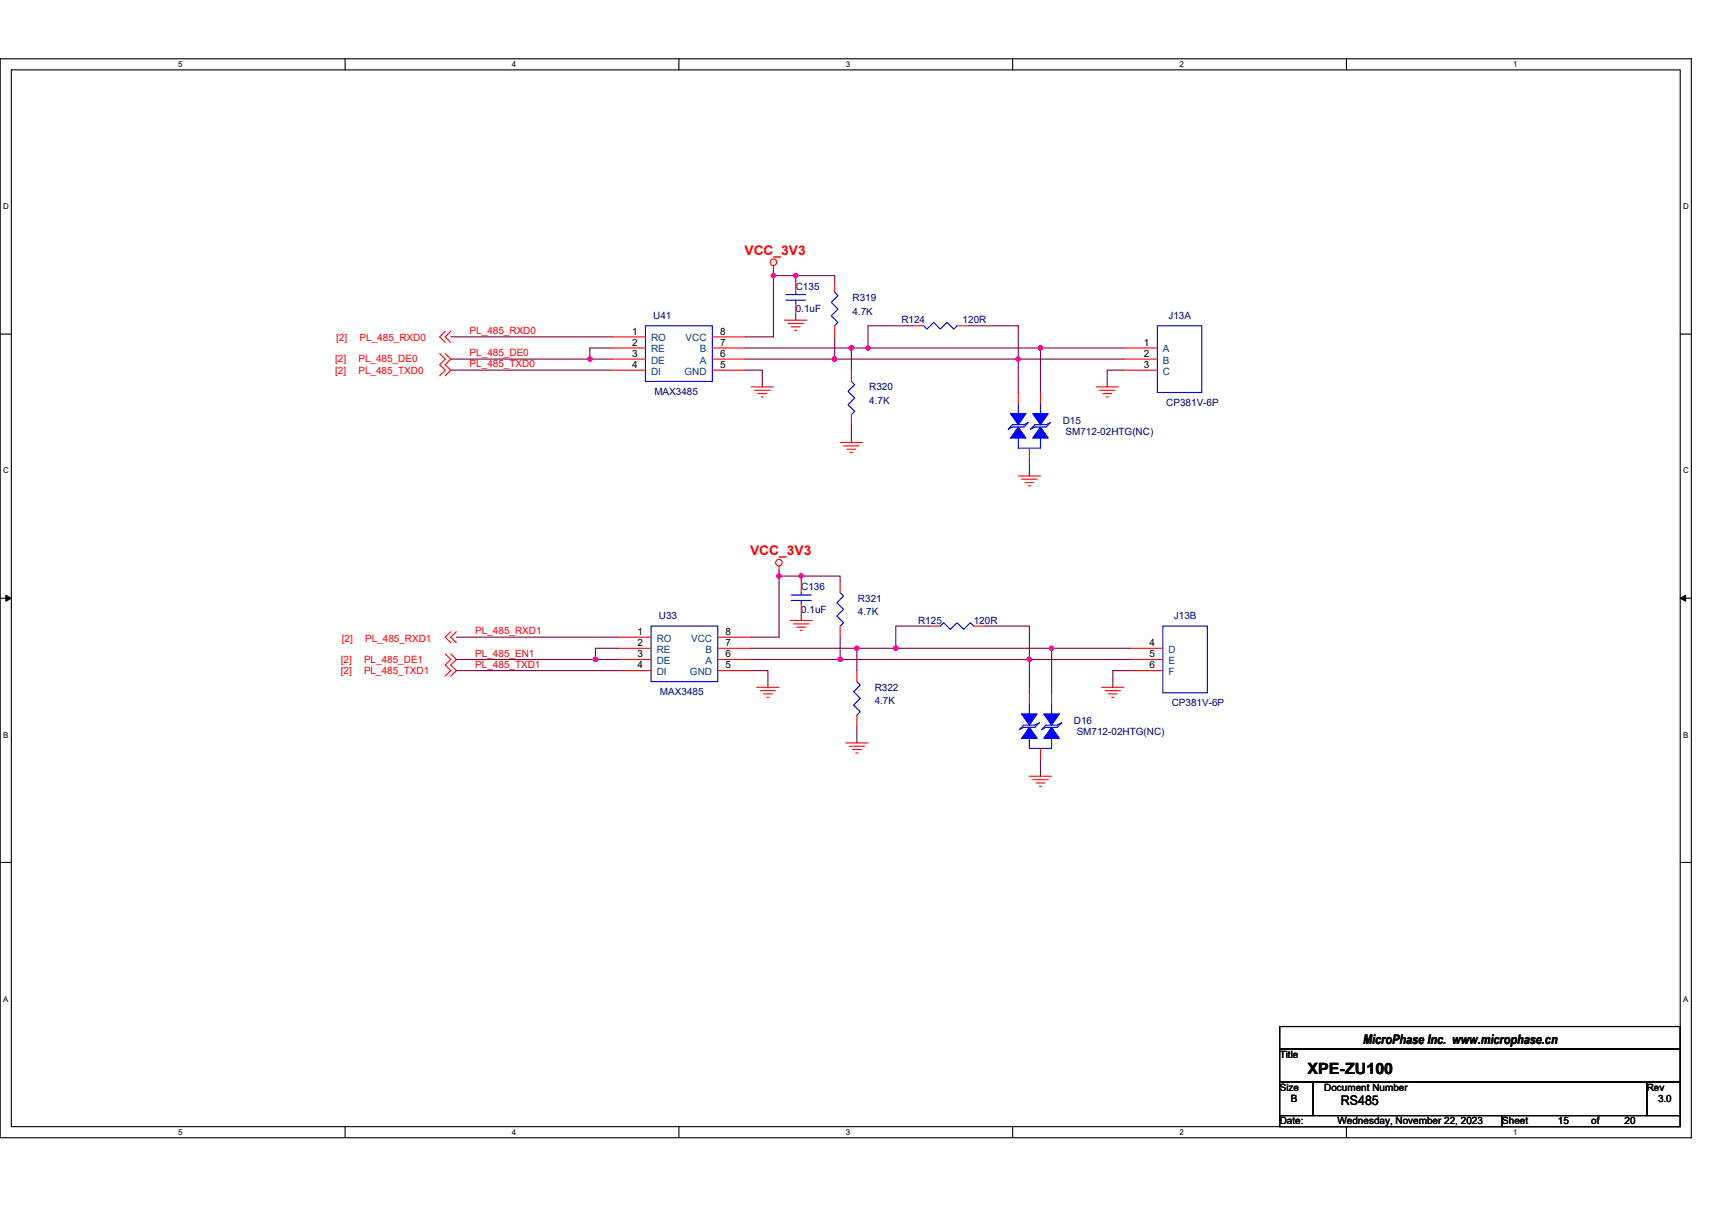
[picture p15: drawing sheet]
<svg xmlns="http://www.w3.org/2000/svg" width="297mm" height="210mm" viewBox="0 0 297 210" stroke-linecap="round" stroke-linejoin="round" font-family="sans-serif">
<defs><g id="words">
<text font-size="2.7" x="226.9" y="186.4">XPE-ZU100</text>
<g font-size="2.3" fill="#f00">
<text x="129.2" y="44.2">VCC_3V3</text>
<text x="130.2" y="96.3">VCC_3V3</text>
</g>
<g font-size="2.3">
<text x="236.5" y="181.1">MicroPhase Inc. www.microphase.cn</text>
<text x="232.6" y="191.8">RS485</text>
</g>
<g font-size="1.7" fill="#000080">
<text x="138.1" y="50.4">C135</text>
<text x="147.9" y="52.3">R319</text>
<text x="113.3" y="55.4">U41</text>
<text x="138.1" y="54.2">0.1uF</text>
<text x="147.9" y="54.6">4.7K</text>
<text x="156.4" y="56.1">R124</text>
<text x="167" y="56.1">120R</text>
<text x="202.7" y="55.4">J13A</text>
<text x="113.5" y="68.5">MAX3485</text>
<text x="150.8" y="67.7">R320</text>
<text x="150.8" y="70">4.7K</text>
<text x="202.3" y="70.4">CP381V-6P</text>
<text x="184.4" y="73.5">D15</text>
<text x="184.9" y="75.4">SM712-02HTG(NC)</text>
<text x="114.3" y="107.5">U33</text>
<text x="139" y="102.5">C136</text>
<text x="139" y="106.3">0.1uF</text>
<text x="148.9" y="104.4">R321</text>
<text x="148.9" y="106.7">4.7K</text>
<text x="203.7" y="107.5">J13B</text>
<text x="159.3" y="108.3">R125</text>
<text x="168.9" y="108.3">120R</text>
<text x="151.8" y="119.8">R322</text>
<text x="114.5" y="120.6">MAX3485</text>
<text x="151.8" y="122.2">4.7K</text>
<text x="186.3" y="125.6">D16</text>
<text x="203.3" y="122.6">CP381V-6P</text>
<text x="186.8" y="127.6">SM712-02HTG(NC)</text>
</g>
<g font-size="1.7" fill="#f00">
<text x="58.3" y="59.2">[2]</text>
<text x="62.4" y="59.2">PL_485_RXD0</text>
<text x="81.5" y="58">PL_485_RXD0</text>
<text x="58.1" y="62.9">[2]</text>
<text x="58.1" y="64.8">[2]</text>
<text x="62.2" y="62.9">PL_485_DE0</text>
<text x="62.2" y="64.8">PL_485_TXD0</text>
<text x="81.5" y="61.8">PL_485_DE0</text>
<text x="81.5" y="63.8">PL_485_TXD0</text>
<text x="59.3" y="111.4">[2]</text>
<text x="63.3" y="111.4">PL_485_RXD1</text>
<text x="82.5" y="110.1">PL_485_RXD1</text>
<text x="82.5" y="114">PL_485_EN1</text>
<text x="59.1" y="115">[2]</text>
<text x="59.1" y="116.9">[2]</text>
<text x="63.2" y="115">PL_485_DE1</text>
<text x="63.2" y="116.9">PL_485_TXD1</text>
<text x="82.5" y="115.9">PL_485_TXD1</text>
</g>
<g font-size="1.7">
<text x="109.7" y="58.1">1</text>
<text x="109.7" y="60">2</text>
<text x="124.9" y="60">7</text>
<text x="124.9" y="58.1">8</text>
<text x="198.5" y="60">1</text>
<text x="109.7" y="61.9">3</text>
<text x="109.7" y="63.8">4</text>
<text x="124.9" y="63.8">5</text>
<text x="124.9" y="61.9">6</text>
<text x="198.5" y="61.9">2</text>
<text x="198.5" y="63.8">3</text>
<text x="110.6" y="110.2">1</text>
<text x="110.6" y="112.1">2</text>
<text x="125.9" y="110.2">8</text>
<text x="125.9" y="112.1">7</text>
<text x="199.4" y="112.1">4</text>
<text x="110.6" y="114">3</text>
<text x="110.6" y="116">4</text>
<text x="125.9" y="116">5</text>
<text x="125.9" y="114">6</text>
<text x="199.4" y="114">5</text>
<text x="199.4" y="116">6</text>
<text x="222" y="183.6">Title</text>
<text x="222" y="189.3">Size</text>
<text x="224" y="191.3">B</text>
<text x="229.8" y="189.3">Document Number</text>
<text x="285.7" y="189.3">Rev</text>
<text x="287.7" y="191.3">3.0</text>
<text x="222" y="195.1">Date:</text>
<text x="232.1" y="195.1">Wednesday, November 22, 2023</text>
<text x="260.6" y="195.1">Sheet</text>
<text x="270.3" y="195.1">15</text>
<text x="276.1" y="195.1">of</text>
<text x="281.9" y="195.1">20</text>
</g>
<g font-size="1.7" fill="#004080">
<text x="113" y="59.2">RO</text>
<text x="119" y="59.2">VCC</text>
<text x="113" y="61.2">RE</text>
<text x="113" y="63.1">DE</text>
<text x="113" y="65">DI</text>
<text x="118.8" y="65">GND</text>
<text x="121.5" y="63.1">A</text>
<text x="121.5" y="61.2">B</text>
<text x="201.8" y="61.2">A</text>
<text x="201.8" y="63.1">B</text>
<text x="201.8" y="65">C</text>
<text x="113.9" y="111.4">RO</text>
<text x="113.9" y="113.3">RE</text>
<text x="119.9" y="111.4">VCC</text>
<text x="122.4" y="113.3">B</text>
<text x="202.7" y="113.3">D</text>
<text x="113.9" y="115.2">DE</text>
<text x="113.9" y="117.2">DI</text>
<text x="119.7" y="117.2">GND</text>
<text x="122.4" y="115.2">A</text>
<text x="202.7" y="115.2">E</text>
<text x="202.7" y="117.2">F</text>
</g>
<g font-size="1.4">
<text x="30.9" y="11.7">5</text>
<text x="88.8" y="11.7">4</text>
<text x="146.7" y="11.7">3</text>
<text x="204.7" y="11.7">2</text>
<text x="262.6" y="11.7">1</text>
<text x=".5" y="36.3">D</text>
<text x="292" y="36.3">D</text>
<text x=".5" y="82.1">C</text>
<text x="292" y="82.1">C</text>
<text x=".5" y="128">B</text>
<text x="292" y="128">B</text>
<text x=".5" y="173.8">A</text>
<text x="292" y="173.8">A</text>
<text x="30.9" y="197">5</text>
<text x="88.8" y="197">4</text>
<text x="146.7" y="197">3</text>
<text x="204.7" y="197">2</text>
<text x="262.6" y="197">1</text>
</g>
</g></defs>
<path d="M0 10.2h293.5v187.2h-293.5zM2 12.1h289.5v183.4h-289.5z" fill="none" stroke="#000" stroke-width=".19"/>
<g fill="#fff">
<path d="M30.9 10.4h.8v1.6h-.8z"/>
<path d="M30.9 195.7h.8v1.6h-.8z"/>
</g>
<path d="M59.9 10.2v1.9M59.9 195.5v1.9" fill="none" stroke="#000" stroke-width=".19"/>
<g fill="#fff">
<path d="M88.8 10.4h.8v1.6h-.8z"/>
<path d="M88.8 195.7h.8v1.6h-.8z"/>
</g>
<path d="M117.8 10.2v1.9M117.8 195.5v1.9" fill="none" stroke="#000" stroke-width=".19"/>
<g fill="#fff">
<path d="M146.7 10.4h.8v1.6h-.8z"/>
<path d="M146.7 195.7h.8v1.6h-.8z"/>
</g>
<path d="M175.7 10.2v1.9M175.7 195.5v1.9" fill="none" stroke="#000" stroke-width=".19"/>
<g fill="#fff">
<path d="M204.7 10.4h.7v1.6h-.7z"/>
<path d="M204.7 195.7h.7v1.6h-.7z"/>
</g>
<path d="M233.6 10.2v1.9M233.6 195.5v1.9" fill="none" stroke="#000" stroke-width=".19"/>
<g fill="#fff">
<path d="M262.6 10.4h.7v1.6h-.7z"/>
<path d="M262.6 195.7h.7v1.6h-.7z"/>
<path d="M.5 35.1h1v1.5h-1z"/>
<path d="M292 35.1h1v1.5h-1z"/>
<path d="M.5 80.9h1v1.5h-1z"/>
<path d="M292 80.9h1v1.5h-1z"/>
</g>
<path d="M0 58h2M291.5 58h2" fill="none" stroke="#000" stroke-width=".19"/>
<g fill="#fff">
<path d="M.5 126.7h.9v1.6h-.9z"/>
<path d="M292 126.7h.9v1.6h-.9z"/>
</g>
<path d="M0 103.8h2M291.5 103.8h2" fill="none" stroke="#000" stroke-width=".19"/>
<path d="M1 103.3l1 .5-1 .6zM291.5 103.8l1-.5v1.1z" fill="#000" stroke="#000" stroke-width=".17"/>
<g fill="#fff">
<path d="M.5 172.6h.9v1.5h-.9z"/>
<path d="M292 172.6h.9v1.5h-.9z"/>
</g>
<path d="M0 149.7h2M291.5 149.7h2M222 178.1h69.5v3.9h-69.5zM222 182h69.5v5.8h-69.5zM222 187.8h5.8v5.8h-5.8zM222 193.6h38.6v1.9h-38.6zM227.8 187.8h57.9v5.8h-57.9zM260.6 193.6h30.9v1.9h-30.9zM285.7 187.8h5.8v5.8h-5.8z" fill="none" stroke="#000" stroke-width=".19"/>
<g fill="none" stroke="#f00" stroke-width=".19">
<path d="M77.3 57.5l-1 1 1 .9M78.2 57.5l-.9 1 .9 .9M106.2 58.5h5.8M123.6 58.5h5.8M134.2 46.1v.8M136.1 55.6h3.9M136.7 56.1h2.7M137.3 56.7h1.5M137.9 57.3h.4M138.1 48.8v1.9M138.1 52.7v1.9M144.8 48.8v1.9"/>
<path d="M144.8 56.5v2M158.3 56.5h1.9M166 56.5h2M76.3 61.4l1 .9-1 1 1 .9-1 1M77.3 61.4l.9 .9-.9 1 .9 .9-.9 1M106.2 60.4h5.8M106.2 62.3h5.8M106.2 64.2h5.8M123.6 64.2h5.8M123.6 62.3h5.8M123.6 60.4h5.8M130.3 67.1h3.9"/>
<path d="M130.9 67.7h2.7M131.5 68.3h1.5M132.1 68.9h.4M145.8 76.8h3.8M146.4 77.4h2.7M146.9 78h1.6M147.5 78.5h.4M147.7 64.2v2M147.7 72v1.9M176.7 68.1v1.9M178.6 77.8v1.9M180.5 68.1v1.9"/>
<path d="M190.2 67.1h3.8M190.8 67.7h2.7M191.3 68.3h1.6M191.9 68.9h.4M195 60.4h5.8M195 62.3h5.8M195 64.2h5.8M135.2 98.2v.8M176.7 82.6h3.8M177.2 83.2h2.8M177.8 83.8h1.6M178.4 84.3h.4"/>
<path d="M77.3 113.5l.9 .9-.9 1 .9 1-.9 .9M78.2 109.6l-.9 1 .9 .9M78.2 113.5l1 .9-1 1 1 1-1 .9M79.2 109.6l-1 1 1 .9M107.2 110.6h5.8M107.2 112.5h5.8M107.2 114.4h5.8M107.2 116.4h5.8M124.5 116.4h5.8M124.5 114.4h5.8M124.5 112.5h5.8M124.5 110.6h5.8"/>
<path d="M131.3 119.3h3.9M131.9 119.8h2.7M137.1 107.7h3.8M137.7 108.3h2.7M138.3 108.8h1.5M138.8 109.4h.4M139 100.9v1.9M139 104.8v1.9M145.8 100.9v1.9M145.8 108.6v2M148.7 116.4v1.9M161.2 108.6h1.9"/>
<path d="M168.9 108.6h2M191.2 119.3h3.8M191.7 119.8h2.7M196 112.5h5.8M196 114.4h5.8M196 116.4h5.8M132.5 120.4h1.5M133 121h.4M146.7 128.9h3.9M147.3 129.5h2.7M147.9 130.1h1.6M148.5 130.7h.4"/>
<path d="M148.7 124.1v1.9M178.6 120.2v2M178.6 134.7h3.9M179.2 135.3h2.7M179.8 135.9h1.5M180.3 136.4h.4M180.5 129.9v1.9M182.5 120.2v2M192.3 120.4h1.5M192.9 121h.4"/>
<circle cx="134.2" cy="45.5" r=".57"/>
<circle cx="135.1" cy="97.6" r=".57"/>
</g>
<g fill="none" stroke="#00f" stroke-width=".19">
<path d="M112 56.5h11.6v9.7h-11.6zM136.3 52.1h3.5M136.3 51.1h3.5M138.1 50.7v.4M138.1 52.1v.6M144.8 50.7l.6 .6-1.2 1.2 1.2 1.1-1.2 1.2 1.2 1.1-.6 .6M160.2 56.5l.6 .6 1.2-1.2 1.1 1.2 1.2-1.2 1.2 1.2 .5-.6M200.8 56.5h7.7v11.6h-7.7zM147.7 66.2l.6 .6-1.2 1.1 1.2 1.2-1.2 1.1 1.2 1.2-.6 .6M175.7 73.7h1.9l.8-.4-.8 .8h-1.9l-.8 .4zM176.7 70v2M176.7 75.8v2h3.8v-2"/>
<path d="M179.6 73.7h1.9l.8-.4-.8 .8h-1.9l-.8 .4zM180.5 70v2M113 108.6h11.5v9.7h-11.5zM137.3 104.2h3.5M137.3 103.3h3.5M139 102.8v.5M139 104.2v.6M145.8 102.8l.6 .6-1.2 1.2 1.2 1.1-1.2 1.2 1.2 1.2-.6 .5M148.7 118.3l.6 .6-1.2 1.1 1.2 1.2-1.2 1.2 1.2 1.1-.6 .6M163.1 108.6l.6-.5 1.2 1.1 1.1-1.1 1.2 1.1 1.2-1.1 .5 .5M201.8 108.6h7.7v11.6h-7.7zM177.6 125.8h2l.7-.4-.7 .8h-2l-.7 .4z"/>
<path d="M178.6 122.2v1.9M178.6 128v1.9h3.9v-1.9M180.7 126.6l.8-.8h1.9l.8-.4-.8 .8h-1.9zM182.5 122.2v1.9"/>
</g>
<g fill="#00f" stroke="#00f" stroke-width=".19">
<path d="M177.2 123.9h2.8l-1.4 1.9z" fill-rule="evenodd"/>
<path d="M178.6 126.2l1.4 1.9h-2.8z" fill-rule="evenodd"/>
<path d="M181.1 123.9h2.7l-1.3 1.9z" fill-rule="evenodd"/>
<path d="M182.5 126.2l1.3 1.9h-2.7z" fill-rule="evenodd"/>
<path d="M175.3 71.8h2.7l-1.3 1.9z" fill-rule="evenodd"/>
<path d="M176.7 74.1l1.3 1.9h-2.7z" fill-rule="evenodd"/>
<path d="M179.2 71.8h2.7l-1.4 1.9z" fill-rule="evenodd"/>
<path d="M180.5 74.1l1.4 1.9h-2.7z" fill-rule="evenodd"/>
</g>
<g fill="none" stroke="#800040" stroke-width=".19">
<path d="M78.2 58.5h28M134.2 47.8v10.7h-4.8M134.2 46.9v.9M134.2 47.8h3.9M138.1 54.6v1M138.1 47.8v1M138.1 47.8h6.7v1M144.8 58.5v3.8h31.9M158.3 56.5h-7.7v3.9h29.9M168 56.5h8.7v5.8M78.2 62.3h24.1M78.2 64.2h28"/>
<path d="M102.3 62.3h3.9M106.2 60.4h-3.9v1.9M129.4 60.4h18.3M129.4 62.3h15.4M129.4 64.2h2.9v2.9M147.7 73.9v2.9M150.6 60.4h-2.9v3.8M176.7 62.3h18.3M176.7 62.3v5.8M178.6 79.7v2.9M180.5 60.4h14.5M180.5 60.4v7.7"/>
<path d="M195 64.2h-2.9v2.9M135.2 100v10.6h-4.9M135.2 99v1M135.2 100h3.8M139 100v.9M139 100h6.8v.9M79.2 110.6h28M79.2 116.4h28M79.2 114.4h24.1M103.3 114.4h3.9M107.2 112.5h-3.9v1.9M130.3 112.5h18.4"/>
<path d="M130.3 114.4h15.5M130.3 116.4h2.9v2.9M139 106.7v1M145.8 110.6v3.8M145.8 114.4h32.8M155.4 112.5h27.1M155.4 112.5h-6.7v3.9M161.2 108.6h-5.8v3.9M170.9 108.6h7.7v5.8M178.6 114.4v5.8M178.6 114.4h17.4M182.5 112.5v7.7"/>
<path d="M182.5 112.5h13.5M196 116.4h-2.9v2.9M148.7 126v2.9M180.5 131.8v2.9"/>
</g>
<g fill="#f0f" stroke="#f0f" stroke-width=".19">
<circle cx="138" cy="47.8" r=".38"/>
<circle cx="134.2" cy="47.8" r=".38"/>
<circle cx="102.3" cy="62.3" r=".38"/>
<circle cx="139" cy="99.9" r=".38"/>
<circle cx="135.1" cy="99.9" r=".38"/>
<circle cx="103.3" cy="114.4" r=".38"/>
<circle cx="148.7" cy="112.5" r=".38"/>
<circle cx="155.4" cy="112.5" r=".38"/>
<circle cx="180.5" cy="60.4" r=".38"/>
<circle cx="182.4" cy="112.5" r=".38"/>
<circle cx="144.8" cy="62.3" r=".38"/>
<circle cx="176.7" cy="62.3" r=".38"/>
<circle cx="147.7" cy="60.4" r=".38"/>
<circle cx="150.6" cy="60.4" r=".38"/>
<circle cx="145.8" cy="114.4" r=".38"/>
<circle cx="178.6" cy="114.4" r=".38"/>
</g>
<use href="#words"/>
</svg>
